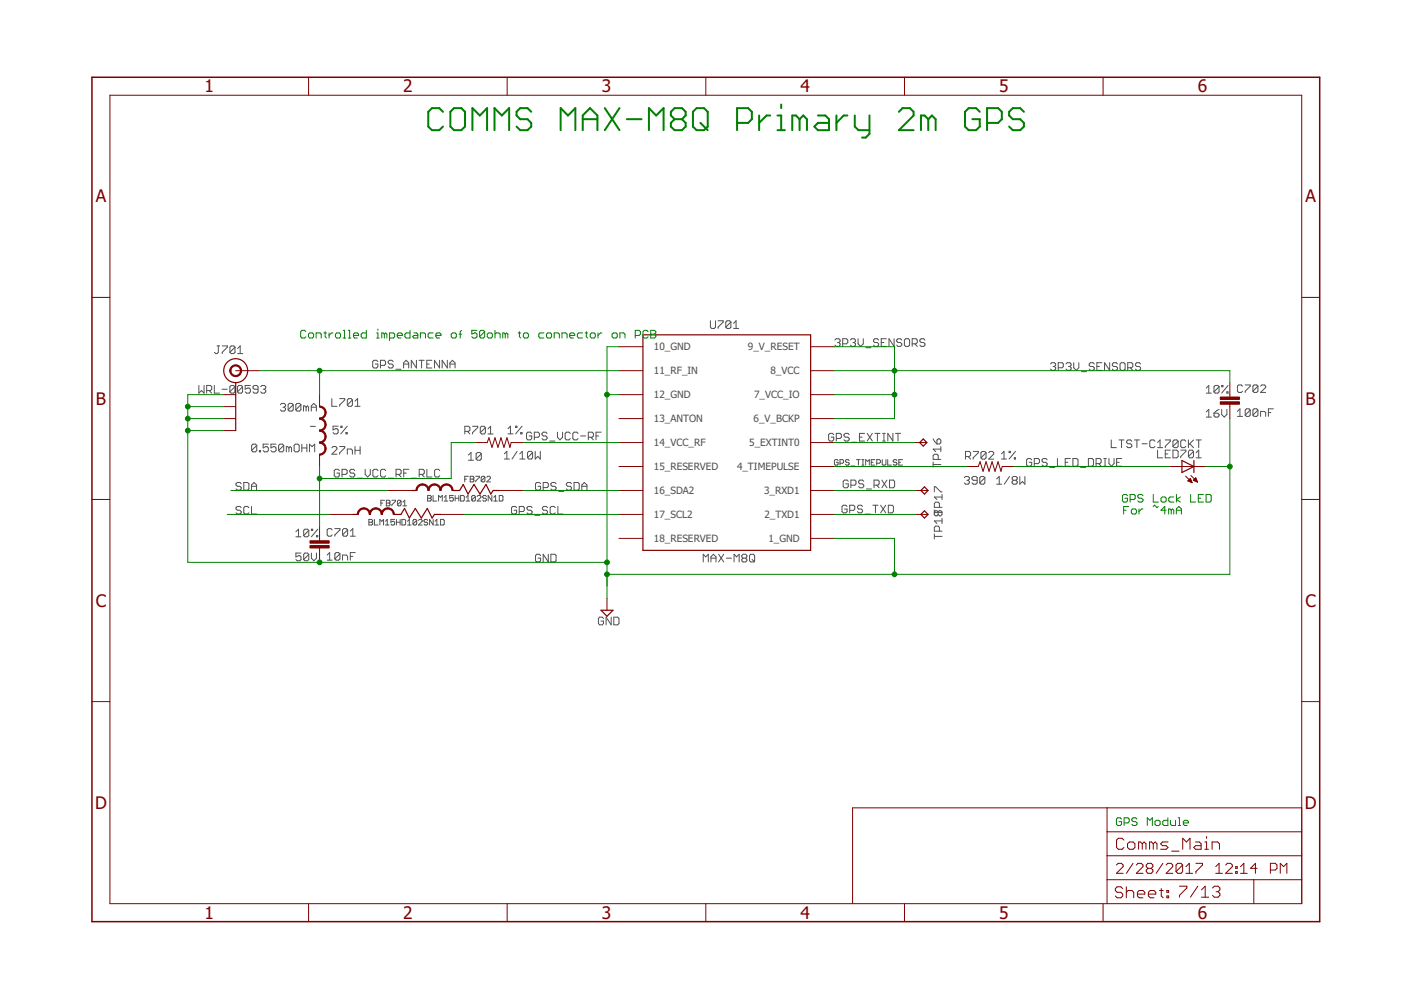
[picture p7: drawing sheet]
<svg xmlns="http://www.w3.org/2000/svg" width="297mm" height="210mm" viewBox="0 0 297 210" stroke-linecap="round" stroke-linejoin="round" font-family="sans-serif">
<defs><g id="words">
<g font-size="3.7" fill="#800000">
<text x="43.4" y="19.6">1</text>
<text x="85.5" y="19.6">2</text>
<text x="127.6" y="19.6">3</text>
<text x="169.7" y="19.6">4</text>
<text x="211.8" y="19.6">5</text>
<text x="253.9" y="19.6">6</text>
<text x="20.3" y="42.9">A</text>
<text x="276.8" y="42.9">A</text>
<text x="20.3" y="85.8">B</text>
<text x="276.8" y="85.8">B</text>
<text x="20.3" y="128.6">C</text>
<text x="276.8" y="128.6">C</text>
<text x="20.2" y="171.5">D</text>
<text x="276.6" y="171.5">D</text>
<text x="43.4" y="194.8">1</text>
<text x="85.5" y="194.8">2</text>
<text x="127.6" y="194.8">3</text>
<text x="169.7" y="194.8">4</text>
<text x="211.8" y="194.8">5</text>
<text x="253.9" y="194.8">6</text>
</g>
<g font-size="2.1" fill="#505050">
<text x="138.7" y="74.3">10_GND</text>
<text x="158.6" y="74.3">9_V_RESET</text>
<text x="138.7" y="79.4">11_RF_IN</text>
<text x="163.4" y="79.4">8_VCC</text>
<text x="138.7" y="84.4">12_GND</text>
<text x="138.7" y="89.5">13_ANTON</text>
<text x="159.8" y="89.5">6_V_BCKP</text>
<text x="159.9" y="84.4">7_VCC_IO</text>
<text x="138.7" y="94.6">14_VCC_RF</text>
<text x="158.9" y="94.6">5_EXTINT0</text>
<text x="138.7" y="99.7">15_RESERVED</text>
<text x="156.3" y="99.7">4_TIMEPULSE</text>
<text x="138.7" y="104.8">16_SDA2</text>
<text x="162" y="104.8">3_RXD1</text>
<text x="138.7" y="109.8">17_SCL2</text>
<text x="162.1" y="109.8">2_TXD1</text>
<text x="138.7" y="114.9">18_RESERVED</text>
<text x="162.9" y="114.9">1_GND</text>
</g>
</g></defs>
<g fill="none" stroke="#505050" stroke-width=".21">
<path d="M46 73.3h.6M46.3 73.3v1.4l-.3 .3h-.3l-.2-.3M47.1 73.3h1.1v.3l-1.1 1.1v.3M49.8 73.6v1.1l-.2 .3h-.6l-.3-.3M49.8 73.6l-.2-.3h-.6l-.3 .3v1.1M49.8 73.6l-1.1 1.1M50.4 75h1.1M50.4 73.9l.5-.6v1.7M80.1 76.7l-.3-.3h-.5l-.3 .3v1l.3 .3h.5l.3-.3v-.5h-.5M80.7 77.5h.8l.2-.3v-.5l-.2-.3h-.8v1.6M83.4 76.7l-.3-.3h-.5l-.3 .3v.2l.3 .3h.5l.3 .3v.2l-.3 .3h-.5l-.3-.3M83.9 78.3h1.1"/>
<path d="M85.6 77.2h1.1M85.6 78v-1.1l.5-.5 .6 .5v1.1M88.3 76.4v1.6l-1.1-1.6v1.6M88.8 76.4h1.1M89.4 76.4v1.6M90.5 77.2h.5M91.6 76.4h-1.1v1.6h1.1M93.2 76.4v1.6l-1.1-1.6v1.6M94.8 76.4v1.6l-1.1-1.6v1.6M95.4 77.2h1.1M95.4 78v-1.1l.5-.5 .6 .5v1.1M150.6 68v1.4l.3 .2h.5l.3-.2v-1.4"/>
<path d="M152.3 68h1v.3l-1 1.1v.2M155 68.3v1.1l-.3 .2h-.5l-.3-.2M155 68.3l-.3-.3h-.5l-.3 .3v1.1M155 68.3l-1.1 1.1M155.5 69.6h1.1M155.5 68.6l.6-.6v1.6M177 72.1l.3-.3h.5l.3 .3v.3l-.3 .2M177.6 72.6h.2M177.8 72.6l.3 .3v.3l-.3 .2h-.5l-.3-.2M178.7 72.9h.8l.2-.3v-.5l-.2-.3h-.8v1.6M180.3 72.1l.3-.3h.5l.3 .3v.3l-.3 .2M180.8 72.6h.3"/>
<path d="M181.1 72.6l.3 .3v.3l-.3 .2h-.5l-.3-.2M181.9 71.8v1.1l.6 .5 .5-.5v-1.1M183.6 73.7h1.1M186.3 72.1l-.3-.3h-.5l-.3 .3v.3l.3 .2h.5l.3 .3v.3l-.3 .2h-.5l-.3-.2M186.8 72.6h.6M187.9 71.8h-1.1v1.6h1.1M189.6 71.8v1.6l-1.1-1.6v1.6M191.2 72.1l-.3-.3h-.5l-.3 .3v.3l.3 .2h.5l.3 .3v.3l-.3 .2h-.5l-.3-.2M192 71.8h.6l.2 .3v1.1l-.2 .2h-.6l-.3-.2v-1.1zM193.4 72.9h.8l.3-.3v-.5l-.3-.3h-.8v1.6M193.9 72.9l.6 .5M196.1 72.1l-.3-.3h-.5l-.3 .3v.3l.3 .2h.5l.3 .3v.3l-.3 .2h-.5l-.3-.2"/>
<path d="M222.7 77.2l.3-.3h.5l.3 .3v.2l-.3 .3M223.3 77.7h.2M223.5 77.7l.3 .3v.3l-.3 .2h-.5l-.3-.2M224.4 78h.8l.2-.3v-.5l-.2-.3h-.8v1.6M226 77.2l.3-.3h.5l.3 .3v.2l-.3 .3M226.5 77.7h.3M226.8 77.7l.3 .3v.3l-.3 .2h-.5l-.3-.2M227.6 76.9v1.1l.6 .5 .5-.5v-1.1M229.3 78.8h1.1M232 77.2l-.3-.3h-.5l-.3 .3v.2l.3 .3h.5l.3 .3v.3l-.3 .2h-.5l-.3-.2M232.6 77.7h.5M233.6 76.9h-1v1.6h1"/>
<path d="M235.3 76.9v1.6l-1.1-1.6v1.6M236.9 77.2l-.3-.3h-.5l-.3 .3v.2l.3 .3h.5l.3 .3v.3l-.3 .2h-.5l-.3-.2M237.7 76.9h.6l.2 .3v1.1l-.2 .2h-.6l-.2-.2v-1.1zM239.1 78h.8l.3-.3v-.5l-.3-.3h-.8v1.6M239.6 78l.6 .5M241.8 77.2l-.2-.3h-.6l-.3 .3v.2l.3 .3h.6l.2 .3v.3l-.2 .2h-.6l-.3-.2M42.2 81.7v1.7l.5-.6 .6 .6v-1.7M43.8 82.8h.8l.3-.3v-.5l-.3-.3h-.8v1.7M44.3 82.8l.6 .6M45.4 81.7v1.7h1.1M47.1 82.5h1.1M49.8 82v1.1l-.3 .3h-.5l-.3-.3"/>
<path d="M49.8 82l-.3-.3h-.5l-.3 .3v1.1M49.8 82l-1.1 1.1M51.4 82v1.1l-.2 .3h-.6l-.2-.3M51.4 82l-.2-.3h-.6l-.2 .3v1.1M51.4 82l-1 1.1M53.1 81.7h-1.1v.8l.5-.2h.3l.3 .2v.6l-.3 .3h-.5l-.3-.3M54.4 94.4l-.2-.2h-.6l-.3 .2v1.1M54.4 94.4v1.1l-.2 .3h-.6l-.3-.3M54.4 94.4l-1.1 1.1M54.7 82.5h-.8l-.3-.2v-.3l.3-.3h.5l.3 .3v1.1l-.3 .3h-.5l-.3-.3M55 95.5h.2v.3h-.2zM55.3 82l.2-.3h.6l.2 .3v.3l-.2 .2"/>
<path d="M55.8 82.5h.3M56.1 82.5l.2 .3v.3l-.2 .3h-.6l-.2-.3M56.9 94.2h-1.1v.8l.5-.3h.3l.3 .3v.5l-.3 .3h-.5l-.3-.3M58.5 94.2h-1.1v.8l.9-.3 .2 .3v.5l-.2 .3h-.6l-.3-.3M59.4 85.8l.3-.3h.6l.2 .3v.3l-.2 .2M60 86.3h.3M60.2 94.4l-.3-.2h-.5l-.3 .2v1.1M60.2 94.4v1.1l-.3 .3h-.5l-.3-.3M60.2 94.4l-1.1 1.1M60.3 86.3l.2 .3v.3l-.2 .3h-.6l-.3-.3M61.3 95l-.3-.3h-.3v1.1M61.3 95v.8"/>
<path d="M61.3 95l.2-.3 .3 .3v.8M62.2 85.8l-.3-.3h-.6l-.2 .3v1.1M62.2 85.8v1.1l-.3 .3h-.6l-.2-.3M62.2 85.8l-1.1 1.1M62.6 94.2h.6l.2 .2v1.1l-.2 .3h-.6l-.2-.3v-1.1zM63.8 85.8v1.1l-.3 .3h-.5l-.3-.3M63.8 85.8l-.3-.3h-.5l-.3 .3v1.1M63.8 85.8l-1.1 1.1M64 94.2v1.6M64 95h1.1M64.9 86.3l-.3-.2h-.3v1.1M64.9 86.3v.9"/>
<path d="M64.9 86.3l.3-.2 .2 .2v.9M65.1 94.2v1.6M65.6 95.8v-1.6l.6 .5 .5-.5v1.6M65.8 90.4h1.1M66 86.3h1.1M66 87.2v-1.1l.5-.6 .6 .6v1.1M70.4 95l.2-.3h.6l.2 .3v.2l-1 1.1h1M70.4 84.5v1.6h1M71.7 90.4h-1.1v.8l.6-.3h.2l.3 .3v.5l-.3 .3h-.5l-.3-.3M71.9 99.8l-.2-.3h-.6l-.2 .3v1.1l.2 .2h.6l.2-.2v-.6h-.5M72 94.7h1.1v.3l-1.1 1v.3M72 84.5h1.1v.3l-1.1 1.1v.2"/>
<path d="M72.3 90.4h.2v.2h-.2zM73.3 91.7h.3v.3h-.3zM73.6 90.4l-1.3 1.6M73.6 96.3v-1.1h.8l.3 .3v.8M74.7 84.8l-.3-.3h-.5l-.3 .3v1.1M74.7 84.8v1.1l-.3 .2h-.5l-.3-.2M74.7 84.8l-1.1 1.1M75.2 99.8l-.2-.3h-.6l-.3 .3v.2l.3 .3h.6l.2 .3v.3l-.2 .2h-.6l-.3-.2M75.3 94.7v1.6M75.3 95.5h1M75.3 86.1h1M75.3 85l.5-.5v1.6"/>
<path d="M76.3 94.7v1.6M77.4 99.5v1.1l.6 .5 .5-.5v-1.1M80.1 99.8l-.2-.3h-.6l-.2 .3v1.1l.2 .2h.6l.2-.2M81.8 99.8l-.3-.3h-.5l-.3 .3v1.1l.3 .2h.5l.3-.2M86.7 99.5h-1.1v1.6M90.5 99.5v1.6h1.1M93.2 99.8l-.2-.3h-.6l-.3 .3v1.1l.3 .2h.6l.2-.2M98.6 91.5h.8l.2-.3v-.5l-.2-.3h-.8v1.6M99.1 91.5l.5 .5M99.3 96.5l.6-.6v1.7M99.3 97.6h1.1M100.2 90.4h1.1v.3l-1.1 1v.3"/>
<path d="M102 96.2v1.1l-.2 .3h-.6l-.3-.3M102 96.2l-.2-.3h-.6l-.3 .3v1.1M102 96.2l-1.1 1.1M102.9 90.7v1l-.3 .3h-.5l-.3-.3M102.9 90.7l-.3-.3h-.5l-.3 .3v1M102.9 90.7l-1.1 1M103.5 92h1M103.5 90.9l.5-.5v1.6M106.9 96.2l.6-.5v1.6M106.9 97.3h1.1M107.7 90.9l.5-.5v1.6M107.7 92h1.1"/>
<path d="M109.3 90.4h.3v.2h-.3zM109.6 95.7l-1 1.6M110.2 97.3h1.1M110.2 96.2l.5-.5v1.6M110.4 91.7h.3v.3h-.3zM110.7 90.4l-1.4 1.6M112.7 91.9l-.2-.3h-.6l-.3 .3v1.1l.3 .3h.6l.2-.3v-.6h-.5M112.9 96v1l-.3 .3h-.5l-.3-.3M112.9 96l-.3-.3h-.5l-.3 .3v1M112.9 96l-1.1 1M113.3 92.7h.8l.3-.3v-.5l-.3-.3h-.8v1.7M113.5 95.7v1.6l.5-.5 .6 .5v-1.6"/>
<path d="M116 91.9l-.3-.3h-.5l-.3 .3v.3l.3 .2h.5l.3 .3v.3l-.3 .3h-.5l-.3-.3M116.5 93.5h1.1M118.2 91.6v1.1l.5 .6 .6-.6v-1.1M120.9 91.9l-.3-.3h-.5l-.3 .3v1.1l.3 .3h.5l.3-.3M122.6 91.9l-.3-.3h-.6l-.2 .3v1.1l.2 .3h.6l.3-.3M123.1 92.4h1.1M124.7 92.7h.8l.3-.3v-.5l-.3-.3h-.8v1.7M125.3 92.7l.5 .6M126.4 92.4h.5M127.5 91.6h-1.1v1.7M176.8 92.2l-.3-.3h-.6l-.2 .3v1l.2 .3h.6l.3-.3v-.5h-.6M177.3 93h.8l.3-.3v-.5l-.3-.3h-.8v1.6"/>
<path d="M177.7 97.6l-.2-.1h-.4l-.2 .1v.8l.2 .2h.4l.2-.2v-.4h-.4M178.1 98.2h.6l.2-.2v-.4l-.2-.1h-.6v1.1M180 97.6l-.2-.1h-.3l-.2 .3 .2 .2h.3l.2 .4-.2 .2h-.3l-.2-.2M180 92.2l-.2-.3h-.6l-.3 .3v.2l.3 .3h.6l.2 .3v.2l-.2 .3h-.6l-.3-.3M180.4 98.8h.8M180.6 93.8h1.1M181.6 97.5h.8M182 97.5v1.1M182.2 92.7h.6M182.8 97.5h.4M182.8 98.6h.4M183 97.5v1.1"/>
<path d="M183.3 91.9h-1.1v1.6h1.1M183.5 98.6v-1.1l.4 .3 .4-.3v1.1M183.9 91.9l1.1 1.6M184.7 98h.4M185 91.9l-1.1 1.6M185.5 97.5h-.8v1.1h.8M185.5 91.9h1.1M185.9 98.2h.6l.2-.2v-.4l-.2-.1h-.6v1.1M186 91.9v1.6M187 97.5v.9l.2 .2h.4l.2-.2v-.9M187.1 93.5h.6M187.1 91.9h.6"/>
<path d="M187.4 91.9v1.6M188.2 97.5v1.1h.8M189.3 91.9v1.6l-1.1-1.6v1.6M189.9 91.9h1M190.2 97.6l-.2-.1h-.4l-.2 .1 .2 .4h.4l.2 .2-.2 .4h-.4l-.2-.2M190.4 91.9v1.6M190.6 98h.3M191.3 97.5h-.7v1.1h.7M197.8 98.5h1.7M197.8 98v1M197.8 93l.8 1.1M198.6 93.3l.3-.3h.3l.3 .3v.6l-.3 .2h-.6z"/>
<path d="M198.9 97.4v-.8l-.3-.3h-.5l-.3 .3v.8h1.7M199.5 95.2h-1.7l.6 .6M199.5 94.7v1.1M204.7 96.8h.8l.3-.3v-.5l-.3-.3h-.8v1.6M205.3 96.8l.5 .5M206.3 95.7h1.1v.3l-1.1 1.1v.2M209.1 96l-.3-.3h-.5l-.3 .3v1.1M209.1 96v1.1l-.3 .2h-.5l-.3-.2M209.1 96l-1.1 1.1M209.6 96l.3-.3h.5l.3 .3v.3l-1.1 1h1.1M212.3 97.3h1.1M212.3 96.2l.6-.5v1.6"/>
<path d="M214 95.7h.2v.3h-.2zM215.1 97h.2v.3h-.2zM215.3 95.7l-1.3 1.6M218.7 97.5l-.2-.3h-.6l-.2 .3v1.1l.2 .2h.6l.2-.2v-.6h-.5M219.3 98.3h.8l.3-.3v-.5l-.3-.3h-.8v1.6M222 97.5l-.3-.3h-.5l-.3 .3v.2l.3 .3h.5l.3 .3v.3l-.3 .2h-.5l-.3-.2M222.6 99.1h1M224.2 97.2v1.6h1.1M225.8 98h.6M226.9 97.2h-1.1v1.6h1.1M227.5 97.2h.8l.3 .3v1.1l-.3 .2h-.8zM229.1 99.1h1.1"/>
<path d="M230.8 97.2h.8l.2 .3v1.1l-.2 .2h-.8zM232.4 98.3h.8l.3-.3v-.5l-.3-.3h-.8v1.6M232.9 98.3l.6 .5M234 97.2h.6M234 98.8h.6M234.3 97.2v1.6M235.1 97.2v1.1l.5 .5 .6-.5v-1.1M235.6 93.3v1.6h1.1M236.7 98h.6M237.2 93.3h1.1M237.8 93.3v1.6M237.8 97.2h-1.1v1.6h1.1"/>
<path d="M240 93.6l-.3-.3h-.6l-.2 .3v.2l.2 .3h.6l.3 .3v.2l-.3 .3h-.6l-.2-.3M240.5 93.3h1.1M241 93.3v1.6M242.1 94.1h1.1M244.9 93.6l-.3-.3h-.5l-.3 .3v1l.3 .3h.5l.3-.3M245.4 94.9h1.1M245.4 93.8l.6-.5v1.6M245.4 95.4v1.7h1.1M247.1 93.3h1v.3l-1 1v.3M247.1 96.2h.5M248.1 95.4h-1v1.7h1M248.7 95.4h.8l.3 .3v1.1l-.3 .3h-.8z"/>
<path d="M249.8 93.6v1l-.3 .3h-.5l-.3-.3M249.8 93.6l-.3-.3h-.5l-.3 .3v1M249.8 93.6l-1.1 1M250.3 95.4h1.1v.3l-1.1 1.1v.3M251.4 93.6l-.3-.3h-.5l-.3 .3v1l.3 .3h.5l.3-.3M252 93.3v1.6M252.2 94.1l.8 .8M253 95.7l-.2-.3h-.6l-.2 .3v1.1M253 93.3l-1 1.1M253 95.7v1.1l-.2 .3h-.6l-.2-.3M253 95.7l-1 1.1M253.6 93.3h1.1"/>
<path d="M253.6 96l.5-.6v1.7M253.6 97.1h1.1M254.1 93.3v1.6M255.8 82.3l.5-.6v1.7M255.8 87.3l.5-.5v1.6M255.8 83.4h1M255.8 88.4h1M257.4 87.6h.8l.3 .3v.3l-.3 .2h-.5l-.3-.2zM258.5 82v1.1l-.3 .3h-.5l-.3-.3M258.5 82l-.3-.3h-.5l-.3 .3v1.1M258.5 82l-1.1 1.1M258.5 86.8l-1.1 .8"/>
<path d="M259 81.7h.3v.3h-.3zM259 86.8v1.1l.6 .5 .5-.5v-1.1M260.1 83.1h.3v.3h-.3zM260.4 81.7l-1.4 1.7M262.4 87.2l.5-.5v1.6M262.4 88.3h1M263.4 81.9l-.2-.3h-.6l-.2 .3v1.1l.2 .2h.6l.2-.2M264 81.6h1.1v.3l-1.1 1.1v.2M265.1 87v1l-.3 .3h-.5l-.3-.3M265.1 87l-.3-.3h-.5l-.3 .3v1M265.1 87l-1.1 1M266.7 87v1l-.3 .3h-.5l-.3-.3"/>
<path d="M266.7 87l-.3-.3h-.5l-.3 .3v1M266.7 81.9l-.3-.3h-.5l-.3 .3v1.1M266.7 81.9v1.1l-.3 .2h-.5l-.3-.2M266.7 87l-1.1 1M266.7 81.9l-1.1 1.1M267.3 88.3v-1.1h.8l.3 .3v.8M267.3 81.9l.2-.3h.6l.3 .3v.2l-1.1 1.1h1.1M268.9 87.5h.6M270 86.7h-1.1v1.6M51.1 107.6l-.2-.2h-.6l-.3 .2v.3l.3 .3h.6l.2 .3v.2l-.2 .3h-.6l-.3-.3M51.1 102.6l-.2-.3h-.6l-.3 .3v.2l.3 .3h.6l.2 .3v.3l-.2 .2h-.6l-.3-.2M51.7 102.3h.8l.3 .3v1.1l-.3 .2h-.8z"/>
<path d="M52.8 107.6l-.3-.2h-.6l-.2 .2v1.1l.2 .3h.6l.3-.3M53.3 103.9v-1.1l.6-.5 .5 .5v1.1M53.3 107.4v1.6h1.1M53.3 103.1h1.1M62.7 112.7l.6-.5v1.6M62.7 113.8h1.1M63.8 117.3h-1.1v.8l.6-.3h.3l.2 .3v.5l-.2 .3h-.6l-.3-.3M65.5 112.5v1.1l-.3 .2h-.6l-.2-.2M65.5 112.5l-.3-.3h-.6l-.2 .3v1.1M65.5 117.5l-.3-.2h-.6l-.2 .2v1.1M65.5 117.5v1.1l-.3 .3h-.6l-.2-.3M65.5 112.5l-1.1 1.1"/>
<path d="M65.5 117.5l-1.1 1.1M66 112.2h.3v.3h-.3zM66 117.3v1.1l.6 .5 .5-.5v-1.1M67.1 113.6h.3v.2h-.3zM67.4 112.2l-1.4 1.6M69.4 117.7l.5-.5v1.6M69.4 118.8h1M70.4 112.4l-.2-.3h-.6l-.2 .3v1l.2 .3h.6l.2-.3M71 112.1h1.1v.3l-1.1 1v.3M72.1 117.4v1.1l-.3 .3h-.5l-.3-.3M72.1 117.4l-.3-.2h-.5l-.3 .2v1.1M72.1 117.4l-1.1 1.1"/>
<path d="M72.5 100.6h.8l.3-.3v-.5l-.3-.3h-.8v1.6M72.6 118.8v-1.1h.8l.3 .3v.8M73.7 112.4l-.3-.3h-.5l-.3 .3v1M73.7 112.4v1l-.3 .3h-.5l-.3-.3M73.7 112.4l-1.1 1M74.3 118h.5M74.3 113.7h1M74.3 112.6l.5-.5v1.6M75.3 117.2h-1v1.6M75.8 101.4h1.1M78.2 110.1h.6l.2 .2-.2 .4 .2 .4-.2 .2h-.6zM78.2 110.7h.6"/>
<path d="M79.4 110.1v1.2h.8M80.5 111.3v-1.2l.4 .4 .4-.4v1.2M80.8 106.7h.3M81.5 106.1h-.7v1.2M81.7 111.3h.8M81.7 110.5l.4-.4v1.2M81.9 106.1h.6l.2 .2-.2 .4 .2 .3-.2 .3h-.6zM81.9 106.7h.6M82.3 101.4h1.1M83.1 106.1h.8v.2l-.8 .7v.3M83.7 110.1h-.8v.6l.4-.2 .4 .2v.4l-.2 .2h-.4l-.2-.2M84 100.6h.8l.2-.3v-.5l-.2-.3h-.8v1.6"/>
<path d="M84.1 110.7h.7M84.1 110.1v1.2M84.5 100.6l.5 .5M84.8 110.1v1.2M85 106.3l-.2-.2h-.3l-.2 .2v.7M85 106.3v.7l-.2 .3h-.3l-.2-.3M85 106.3l-.7 .7M85.2 110.1h.6l.2 .2v.8l-.2 .2h-.6zM85.4 107.3h.8M85.4 106.5l.4-.4v1.2M85.6 100.3h.5M86.4 111.3h.8"/>
<path d="M86.4 110.5l.4-.4v1.2M87.2 101.4h1.1M88.3 110.3l-.2-.2h-.3l-.2 .2v.8M88.3 110.3v.8l-.2 .2h-.3l-.2-.2M88.3 110.3l-.7 .8M88.7 110.3l.2-.2h.4l.2 .2v.2l-.8 .8h.8M88.9 100.6h.8l.3-.3v-.5l-.3-.3h-.8v1.6M89.4 100.6l.6 .5M90.7 105.1h.5l.2 .2-.2 .3 .2 .4-.2 .2h-.5zM90.7 105.6h.5M90.7 110.3l-.2-.2h-.4l-.2 .2 .2 .4h.4l.2 .2-.2 .4h-.4l-.2-.2M91.8 105.1v1.1h.8"/>
<path d="M91.8 110.1v1.2l-.7-1.2v1.2M92.2 111.3h.8M92.2 110.5l.4-.4v1.2M93 106.2v-1.1l.4 .4 .4-.4v1.1M93.4 110.1h.6l.2 .2v.8l-.2 .2h-.6zM94.2 106.2h.7M94.2 105.5l.4-.4v1.1M96.1 105.1h-.8v.5l.4-.1 .4 .1v.4l-.2 .2h-.4l-.2-.2M96.5 105.6h.8M96.5 105.1v1.1M97.3 105.1v1.1M97.7 105.1h.6l.1 .2v.7l-.1 .2h-.6z"/>
<path d="M98.5 101.6h.4M98.8 106.2h.8M98.8 105.5l.4-.4v1.1M99.3 101h-.8v1.2M99.7 101h.6l.2 .2-.2 .4 .2 .4-.2 .2h-.6zM99.7 101.6h.6M100.8 105.3l-.2-.2h-.4l-.2 .2v.7M100.8 105.3v.7l-.2 .2h-.4l-.2-.2M100.8 105.3l-.8 .7M100.9 101h.7v.2l-.7 .8v.2M101.2 105.3l.2-.2h.4l.2 .2v.2l-.8 .7h.8M102.8 101.2l-.2-.2h-.4l-.2 .2v.8"/>
<path d="M102.8 101.2v.8l-.2 .2h-.4l-.2-.2M102.8 101.2l-.8 .8M103.1 105.3l-.2-.2h-.4l-.2 .4 .2 .1h.4l.2 .4-.2 .2h-.4l-.2-.2M103.2 101.2l.2-.2h.4l.2 .2v.2l-.8 .8h.8M104.3 105.1v1.1l-.8-1.1v1.1M104.7 106.2h.8M104.7 105.5l.4-.4v1.1M105.9 105.1h.5l.2 .2v.7l-.2 .2h-.5zM109.5 107.6l-.2-.2h-.6l-.2 .2v1.1l.2 .3h.6l.2-.3v-.5h-.5M110.1 108.5h.8l.3-.3v-.6l-.3-.2h-.8v1.6M112.8 107.6l-.3-.2h-.5l-.3 .2v.3l.3 .3h.5l.3 .3v.2l-.3 .3h-.5l-.3-.3M113.4 109.3h1"/>
<path d="M114.6 117.8l-.3-.3h-.5l-.3 .3v1.1l.3 .2h.5l.3-.2v-.6h-.5M114.6 102.6l-.3-.3h-.5l-.3 .3v1.1l.3 .2h.5l.3-.2v-.6h-.5M115.2 103.4h.8l.2-.3v-.5l-.2-.3h-.8v1.6M116.1 107.6l-.3-.2h-.5l-.3 .2v.3l.3 .3h.5l.3 .3v.2l-.3 .3h-.5l-.3-.3M116.2 117.5v1.6l-1-1.6v1.6M116.8 117.5h.8l.3 .3v1.1l-.3 .2h-.8zM117.7 107.6l-.2-.2h-.6l-.3 .2v1.1l.3 .3h.6l.2-.3M117.9 102.6l-.3-.3h-.5l-.3 .3v.2l.3 .3h.5l.3 .3v.3l-.3 .2h-.5l-.3-.2M118.3 107.4v1.6h1.1M118.4 104.2h1.1M121.2 102.6l-.3-.3h-.5l-.3 .3v.2l.3 .3h.5l.3 .3v.3l-.3 .2h-.5l-.3-.2M121.7 102.3h.8l.3 .3v1.1l-.3 .2h-.8z"/>
<path d="M123.4 103.1h1M123.4 103.9v-1.1l.5-.5 .5 .5v1.1M149.1 119.1v-1.6l.5 .6 .6-.6v1.6M150.7 118.3h1.1M150.7 119.1v-1l.6-.6 .5 .6v1M152.4 117.5l1 1.6M153.4 117.5l-1 1.6M154 118.3h1.1M155.6 119.1v-1.6l.6 .6 .5-.6v1.6M157.5 118.3l-.2-.2v-.3l.2-.3h.6l.2 .3v.3l-.2 .2M157.5 118.3l-.2 .3v.3l.2 .2h.6l.2-.2v-.3l-.2-.3M157.5 118.3h.6"/>
<path d="M159.2 117.5h.5l.3 .3v1.1l-.3 .2h-.5l-.3-.2v-1.1zM159.4 118.6l.6 .5M179.6 107.4l-.3-.3h-.5l-.3 .3v1.1l.3 .2h.5l.3-.2v-.6h-.6M179.9 102l-.3-.2h-.6l-.2 .2v1.1l.2 .3h.6l.3-.3v-.5h-.6M180.1 108.2h.9l.2-.3v-.5l-.2-.3h-.9v1.6M180.4 102.9h.8l.3-.3v-.6l-.3-.2h-.8v1.6M182.9 107.4l-.3-.3h-.5l-.3 .3v.3l.3 .2h.5l.3 .3v.3l-.3 .2h-.5l-.3-.2M183.1 102l-.2-.2h-.6l-.2 .2v.3l.2 .3h.6l.2 .3v.2l-.2 .3h-.6l-.2-.3M183.4 109h1.1M183.7 103.7h1.1M185.1 107.1h1M185.3 102.9h.8l.3-.3v-.6l-.3-.2h-.8v1.6"/>
<path d="M185.6 107.1v1.6M185.9 102.9l.5 .5M186.7 107.1l1.1 1.6M187 101.8l1 1.6M187.8 107.1l-1.1 1.6M188 101.8l-1 1.6M188.3 107.1h.8l.3 .3v1.1l-.3 .2h-.8zM188.6 101.8h.8l.3 .2v1.1l-.3 .3h-.8zM198.1 108.6h1.6M198.1 104.3v-1.1h.3l1.1 1.1h.2M198.1 108.1v1.1M198.1 113.2v1.1"/>
<path d="M198.1 113.7h1.6M198.1 109.1l.3 .3h.2l.3-.3M198.1 108.5l.3-.2h.2l.3 .2M198.9 108.5v.6M198.9 108.5l.3-.2h.3l.2 .2v.6l-.2 .3h-.3l-.3-.3M199.2 107.6v-.9l-.3-.2h-.5l-.3 .2v.9h1.6M199.2 112.6v-.8l-.3-.3h-.5l-.3 .3v.8h1.6M199.7 105.4h-1.6l.5 .5M199.7 104.8v1.1M199.7 109.9v1.1M199.7 110.4h-1.6l.5 .6M204.4 101.3l.3-.3h.6l.2 .3v.3l-.2 .2"/>
<path d="M205 101.8h.3M205.3 101.8l.2 .3v.3l-.2 .3h-.6l-.3-.3M207.2 101.8h-.8l-.3-.2v-.3l.3-.3h.5l.3 .3v1.1l-.3 .3h-.5l-.3-.3M208.8 101.3l-.3-.3h-.5l-.3 .3v1.1M208.8 101.3v1.1l-.3 .3h-.5l-.3-.3M208.8 101.3l-1.1 1.1M211.3 102.7h1.1M211.3 101.6l.6-.6v1.7M214 101l-1.1 1.7M214.8 101.8l-.2-.2v-.3l.2-.3h.6l.3 .3v.3l-.3 .2M214.8 101.8h.6M214.8 101.8l-.2 .3v.3l.2 .3h.6l.3-.3v-.3l-.3-.3"/>
<path d="M216.2 101v1.7l.6-.6 .5 .6v-1.7M128 131.1l-.3-.2h-.6l-.2 .2v1.1l.2 .3h.6l.3-.3v-.5h-.6M129.6 130.9v1.6l-1.1-1.6v1.6M130.1 130.9h.9l.2 .2v1.1l-.2 .3h-.9z"/>
</g>
<g fill="none" stroke="#800000" stroke-width=".21">
<path d="M65.4 16.4v3.8M107.5 16.4v3.8M149.6 16.4v3.8M191.8 16.4v3.8M233.9 16.4v3.8M23.3 20.2h252.7v171.4h-252.7zM19.5 63.1h3.8M50 78.6h5.1M131.2 78.6h5.1M131.2 73.5h5.1M171.9 78.6h5.1M171.9 73.5h5.1"/>
<path d="M276 63.1h3.8M47.4 88.8h2.6M47.4 83.7h2.6M47.4 86.2h2.6M47.4 91.3h2.6M67.8 83.7v2.5M67.8 96.4v2.5M100.8 93.8h2.5l.4-1 .6 2 .6-2 .7 2 .6-2 .6 2 .7-2 .6 2 .3-1h2.5M131.2 93.8h5.1M131.2 98.9h5.1M131.2 88.8h5.1M131.2 83.7h5.1"/>
<path d="M171.9 93.8h5.1M171.9 98.9h5.1M171.9 88.8h5.1M171.9 83.7h5.1M194 93.8h2.5M204.9 98.9h2.5l.4-1 .6 2 .7-2 .6 2 .6-2 .7 2 .6-2 .6 2 .3-1h2.5M248.1 98.9h7.6M260.8 81.1v3.1M260.8 85.7v3.1M19.5 105.9h3.8M67.8 111.6v3.1M67.8 116.2v3"/>
<path d="M69.8 109.1h5.1M82.2 104h5.1M93.4 109.1h5.1M105.8 104h5.1M131.2 114.2h5.1M131.2 109.1h5.1M131.2 104h5.1M171.9 114.2h5.1M171.9 109.1h5.1M171.9 104h5.1M194.2 109.1h2.6M194.2 104h2.6"/>
<path d="M251.4 100.9l1.4 1.4M251.9 102l.5-.5 .4 .8zM251.9 101.9h.7M252 101.8h.5M252.1 102.1h.5M252.1 101.7h.4M252.2 101.6h.2M252.4 102.2h.3M252.5 100.8l1.4 1.4M252.6 102.3h.1M253 101.8h.7M253.2 101.7h.5"/>
<path d="M253.2 101.9h.6M253.3 101.6h.3M253.4 101.5h.2M253.5 102.1h.3M253.5 101.3l-.5 .5 .9 .4M253.5 101.3l.4 .9M253.5 101.3h.1M253.8 102.2h.1M276 105.9h3.8M128.7 126.9v2.5M19.5 148.8h3.8M276 148.8h3.8"/>
<path d="M234.7 171.3v20.3M234.7 176.4h41.3M238.3 178.1l-.4-.4h-.8l-.4 .4v1.6l.4 .4h.8l.4-.4M239.1 178.9l.4-.4h.7l.4 .4v.8l-.4 .4h-.7l-.4-.4zM242.2 178.9l-.4-.4h-.4v1.6M242.2 178.9v1.2M242.2 178.9l.4-.4 .4 .4v1.2M244.5 178.9l-.4-.4h-.4v1.6M244.5 178.9v1.2M244.5 178.9l.4-.4 .4 .4v1.2M247.6 178.5h-1.1l-.4 .4 .4 .4h.7l.4 .4-.4 .4h-1.1M253.5 178.5h.8l.4 .4v1.2h-1.2l-.4-.4 .4-.4h1.2"/>
<path d="M255.4 178.5h.4v1.6M255.8 177.4v.3M276 171.3h-95.2v20.3M65.4 191.6v3.8M107.5 191.6v3.8M149.6 191.6v3.8M191.8 191.6v3.8M233.9 191.6v3.8M234.7 186.5h41.3M234.7 181.4h41.3M236.7 183.4l.4-.4h.7l.3 .4v.3l-1.4 1.5h1.4M238 188.4l-.4-.4h-.7l-.4 .4v.4l.4 .4h.7l.4 .4v.4l-.4 .4h-.7l-.4-.4"/>
<path d="M238.8 188v2.4M238.8 189.2l.4-.4h.8l.4 .4v1.2M240.2 183l-1.4 2.2M240.9 183.4l.4-.4h.7l.3 .4v.3l-1.4 1.5h1.4M241.2 189.6h1.5v-.4l-.4-.4h-.8l-.3 .4v.8l.3 .4h.8M243.4 184.1l-.4 .4v.3l.4 .4h.7l.3-.4v-.3l-.3-.4M243.4 184.1l-.4-.4v-.3l.4-.4h.7l.3 .4v.3l-.3 .4M243.4 184.1h.7M243.5 189.6h1.5v-.4l-.3-.4h-.8l-.4 .4v.8l.4 .4h.8M245.8 188.8h.8M246.2 188.4v1.6l.4 .4M246.5 183l-1.4 2.2"/>
<path d="M247.2 183.4l.4-.4h.7l.3 .4v.3l-1.4 1.5h1.4M247.4 188.8h.4v.4h-.4zM247.4 190h.4v.4h-.4zM248.4 180.5h1.6M250.1 187.9h1.5v.4l-1.5 1.5v.4M250.7 183.4v1.4l-.3 .4h-.7l-.4-.4M250.7 183.4l-.3-.4h-.7l-.4 .4v1.4M250.7 183.4l-1.4 1.4M250.8 180.1v-2.4l.7 .8 .8-.8v2.4M251.4 185.2h1.5M251.4 183.7l.8-.7v2.2M253.6 183h1.4v.4l-1.4 1.4v.4"/>
<path d="M254 187.9l-1.6 2.3M254.7 188.7l.8-.8v2.3M254.7 190.2h1.6M255.4 180.1h.8M257 180.1v-1.6h1.2l.4 .4v1.2M257.1 188.3l.4-.4h.8l.3 .4v.4l-.3 .4M257.8 185.2h1.4M257.8 183.7l.7-.7v2.2M257.9 189.1h.4M258.3 189.1l.3 .3v.4l-.3 .4h-.8l-.4-.4M259.9 183.4l.3-.4h.7l.4 .4v.3l-1.4 1.5h1.4M262 184.8h.3v.4h-.3z"/>
<path d="M262 183.7h.3v.4h-.3zM263 185.2h1.4M263 183.7l.7-.7v2.2M265.8 186.5v5.1M266.5 184.1h-1.4l1.1-1.1v2.2M269.3 184.5h1.1l.3-.4v-.7l-.3-.4h-1.1v2.2M271.4 185.2v-2.2l.7 .7 .7-.7v2.2"/>
</g>
<path d="M19.5 16.4h260.3v179h-260.3z" fill="none" stroke="#800000" stroke-width=".32"/>
<g fill="#800000" stroke="#800000" stroke-width=".21">
<path d="M65.7 114.7h4.1v.5h-4.1z"/>
<path d="M65.7 115.7h4.1v.5h-4.1z"/>
<path d="M258.7 84.2h4.1v.5h-4.1z"/>
<path d="M258.7 85.2h4.1v.5h-4.1z"/>
</g>
<g fill="#800000" stroke="#800000" stroke-width=".21">
<path d="M67.8 86.1a1.37 1.37 0 0 1 1.4 1.4h-.3l-.3-.7-.8-.5z" fill-rule="evenodd"/>
<path d="M67.8 88.6l.7-.2 .3-.4 .1-.5h.3a1.37 1.37 0 0 1-1.4 1.4z" fill-rule="evenodd"/>
<path d="M67.8 88.6a1.37 1.37 0 0 1 1.4 1.4h-.3l-.3-.7-.8-.4z" fill-rule="evenodd"/>
<path d="M67.8 91.2l.7-.3 .3-.4 .1-.5h.3a1.37 1.37 0 0 1-1.4 1.4z" fill-rule="evenodd"/>
<path d="M67.8 91.2a1.37 1.37 0 0 1 1.4 1.4h-.3l-.3-.7-.8-.5z" fill-rule="evenodd"/>
<path d="M67.8 93.7l.7-.2 .3-.4 .1-.5h.3a1.37 1.37 0 0 1-1.4 1.4z" fill-rule="evenodd"/>
<path d="M67.8 93.7a1.37 1.37 0 0 1 1.4 1.4h-.3l-.3-.7-.8-.4z" fill-rule="evenodd"/>
<path d="M67.8 96.2l.7-.2 .3-.4 .1-.5h.3a1.37 1.37 0 0 1-1.4 1.4z" fill-rule="evenodd"/>
<path d="M49.1 77.7a1.26 1.26 0 0 1 2 .3 1.26 1.26 0 0 1-.8 1.8 1.26 1.26 0 0 1-1.6-1.2h.3a1.01 1.01 0 0 1 1.4-.9 1.01 1.01 0 0 1 .2 1.6 1.01 1.01 0 0 1-1.6-.4v-.3h-.3z" fill-rule="evenodd"/>
<path d="M88.6 103l.5-.3 .5-.1v.2l-.5 .2-.4 .3-.3 .7h-.2z" fill-rule="evenodd"/>
<path d="M89.6 102.6a1.37 1.37 0 0 1 1.4 1.4h-.3l-.2-.7-.4-.3-.5-.2z" fill-rule="evenodd"/>
<path d="M91.1 103l.6-.3 .4-.1v.2l-.5 .2-.4 .3-.2 .7h-.3z" fill-rule="evenodd"/>
<path d="M92.1 102.6a1.37 1.37 0 0 1 1.4 1.4h-.2l-.3-.7-.4-.3-.5-.2z" fill-rule="evenodd"/>
<path d="M93.7 103l.5-.3 .5-.1v.2l-.5 .2-.4 .3-.3 .7h-.2z" fill-rule="evenodd"/>
<path d="M94.7 102.6a1.37 1.37 0 0 1 1.4 1.4h-.3l-.2-.7-.4-.3-.5-.2z" fill-rule="evenodd"/>
<path d="M76.2 108.1l.5-.4h.5v.2l-.8 .3-.3 .4-.1 .5h-.2v-.5z" fill-rule="evenodd"/>
<path d="M77.2 107.7a1.41 1.41 0 0 1 1.3 1.4h-.2l-.3-.7-.4-.4-.4-.1z" fill-rule="evenodd"/>
<path d="M78.7 108.1l.5-.4h.5v.2l-.5 .1-.4 .4-.3 .7h-.2l.1-.5z" fill-rule="evenodd"/>
<path d="M79.7 107.7a1.37 1.37 0 0 1 1.4 1.4h-.3l-.2-.7-.4-.4-.5-.1z" fill-rule="evenodd"/>
<path d="M81.2 108.1l.6-.4h.4v.2l-.5 .1-.4 .4-.2 .7h-.3z" fill-rule="evenodd"/>
<path d="M82.2 107.7a1.37 1.37 0 0 1 1.4 1.4h-.2l-.3-.7-.4-.4-.5-.1z" fill-rule="evenodd"/>
</g>
<g fill="none" stroke="#800000" stroke-width=".25">
<path d="M136.3 71h35.6v45.7h-35.6zM50 81.1v10.2M195.7 93.1l.8 .7-.8 .8-.7-.8zM250.6 97.6l2.5 1.3-2.5 1.3zM253.1 97.6v2.6M74.9 109.1h1M83.5 109.1h1.5l.8-1.3 1 2 1.3-2 1.2 2 1.3-2 1 2 .5-.7h1.3M87.3 104h1M95.9 104h1.6l.7-1.3 1 2.1 1.3-2.1 1.3 2.1 1.2-2.1 1.1 2.1 .5-.8h1.2M196 103.2l.8 .8-.8 .8-.8-.8zM196 108.3l.8 .8-.8 .7-.8-.7zM127.4 129.4h2.6l-1.3 1.3z"/>
<circle cx="50" cy="78.6" r="2.54"/>
</g>
<g fill="none" stroke="#008000" stroke-width=".42">
<path d="M93.9 23.7l-.8-.8h-1.5l-.8 .8v3.1l.8 .8h1.5l.8-.8M96.3 22.9h1.5l.8 .8v3.1l-.8 .8h-1.5l-.8-.8v-3.1zM100.2 27.6v-4.7l1.5 1.6 1.6-1.6v4.7M104.8 27.6v-4.7l1.6 1.6 1.5-1.6v4.7M112.6 23.7l-.8-.8h-1.5l-.8 .8v.8l.8 .8h1.5l.8 .8v.7l-.8 .8h-1.5l-.8-.8M118.9 27.6v-4.7l1.5 1.6 1.6-1.6v4.7M123.5 25.3h3.2M123.5 27.6v-3.1l1.6-1.6 1.6 1.6v3.1M128.2 22.9l3.1 4.7M131.3 22.9l-3.1 4.7M132.9 25.3h3.1M137.6 27.6v-4.7l1.5 1.6 1.6-1.6v4.7"/>
<path d="M143 25.3l-.8-.8v-.8l.8-.8h1.6l.8 .8v.8l-.8 .8M143 25.3l-.8 .8v.7l.8 .8h1.6l.8-.8v-.7l-.8-.8M143 25.3h1.6M147.7 22.9h1.6l.8 .8v3.1l-.8 .8h-1.6l-.8-.8v-3.1zM148.5 26.1l1.6 1.5M156.3 26.1h2.3l.8-.8v-1.6l-.8-.8h-2.3v4.7M161 24.5v3.1M163.3 24.5h-.8l-1.5 1.6M164.8 27.6h1.6M164.8 24.5h.8v3.1M165.6 22.2v.7M169.5 25.3l-.7-.8h-.8v3.1"/>
<path d="M169.5 25.3v2.3M169.5 25.3l.8-.8 .8 .8v2.3M173.4 24.5h1.6l.8 .8v2.3h-2.4l-.7-.8 .7-.7h2.4M177.3 24.5v3.1M179.7 24.5h-.8l-1.6 1.6M181.2 24.5v2.3l.8 .8h2.3M184.3 24.5v3.9l-.7 .8h-.8M190.6 23.7l.7-.8h1.6l.8 .8v.8l-3.1 3.1h3.1M196.8 25.3l-.8-.8h-.7v3.1M196.8 25.3v2.3M196.8 25.3l.8-.8 .8 .8v2.3M207.7 23.7l-.8-.8h-1.5l-.8 .8v3.1l.8 .8h1.5l.8-.8v-1.5h-1.5"/>
<path d="M209.3 26.1h2.3l.8-.8v-1.6l-.8-.8h-2.3v4.7M217.1 23.7l-.8-.8h-1.6l-.7 .8v.8l.7 .8h1.6l.8 .8v.7l-.8 .8h-1.6l-.7-.8"/>
</g>
<g fill="none" stroke="#008000" stroke-width=".21">
<path d="M55.1 78.6h76.1M64.8 70.3l-.2-.3h-.6l-.2 .3v1.1l.2 .3h.6l.2-.3M65.4 70.8l.3-.2h.5l.3 .2v.6l-.3 .3h-.5l-.3-.3zM67 71.7v-1.1h.8l.3 .2v.9M67.8 78.6v5.1M68.7 70.6h.5M68.9 70.3v1.1l.3 .3M69.8 70.6v1.1M70.6 70.6h-.3l-.5 .5M71.1 70.8l.3-.2h.5l.3 .2v.6l-.3 .3h-.5l-.3-.3zM72.8 70h.2v1.7M72.8 71.7h.5"/>
<path d="M73.9 70h.2v1.7M73.9 71.7h.5M75 71.1h1v-.3l-.2-.2h-.6l-.2 .2v.6l.2 .3h.6M77.7 70v1.7h-.8l-.3-.3v-.6l.3-.2h.8M79.9 71.7h.5M79.9 70.6h.2v1.1M80.1 69.8v.2M81.5 70.8l-.3-.2h-.3v1.1M81.5 70.8v.9M81.5 70.8l.3-.2 .2 .2v.9M82.6 71.7h.8l.3-.3v-.6l-.3-.2h-.8v1.6M84.2 71.1h1.1v-.3l-.3-.2h-.5l-.3 .2v.6l.3 .3h.5"/>
<path d="M86.9 70v1.7h-.8l-.2-.3v-.6l.2-.2h.8M87.8 70.6h.5l.3 .2v.9h-.8l-.3-.3 .3-.3h.8M89.1 71.7v-1.1h.8l.3 .2v.9M91.8 70.6h-.8l-.2 .2v.6l.2 .3h.8M92.4 71.1h1.1v-.3l-.3-.2h-.5l-.3 .2v.6l.3 .3h.5M95.7 70.8l.2-.2h.6l.3 .2v.6l-.3 .3h-.6l-.2-.3zM97.3 70.8h.6M97.9 70l-.3 .3v1.4M101.1 70h-1.1v.8l.6-.2h.3l.2 .2v.6l-.2 .3h-.6l-.3-.3M102.8 70.3l-.3-.3h-.5l-.3 .3v1.1M102.8 70.3v1.1l-.3 .3h-.5l-.3-.3M102.8 70.3l-1.1 1.1"/>
<path d="M103.3 70.8l.3-.2h.5l.3 .2v.6l-.3 .3h-.5l-.3-.3zM104.9 70.8l.3-.2h.6l.2 .2v.9M104.9 70v1.7M107.1 70.8l-.2-.2h-.3v1.1M107.1 70.8v.9M107.1 70.8l.3-.2 .3 .2v.9M109.9 70.6h.5M110.1 70.3v1.1l.3 .3M111 70.8l.2-.2h.6l.2 .2v.6l-.2 .3h-.6l-.2-.3zM115.3 70.6h-.8l-.3 .2v.6l.3 .3h.8M115.9 70.8l.2-.2h.6l.2 .2v.6l-.2 .3h-.6l-.2-.3zM117.5 71.7v-1.1h.8l.3 .2v.9"/>
<path d="M119.1 71.7v-1.1h.9l.2 .2v.9M120.8 71.1h1.1v-.3l-.3-.2h-.5l-.3 .2v.6l.3 .3h.5M123.5 70.6h-.8l-.3 .2v.6l.3 .3h.8M124.1 70.6h.5M124.3 70.3v1.1l.3 .3M125.1 70.8l.3-.2h.6l.2 .2v.6l-.2 .3h-.6l-.3-.3zM126.8 70.6v1.1M127.6 70.6h-.3l-.5 .5M129.8 70.8l.2-.2h.6l.3 .2v.6l-.3 .3h-.6l-.2-.3zM131.2 73.5h-2.5v53.4M131.4 71.7v-1.1h.8l.3 .2v.9M134.7 71.1h.8l.3-.3v-.5l-.3-.3h-.8v1.7"/>
<path d="M137.4 70.3l-.3-.3h-.5l-.3 .3v1.1l.3 .3h.5l.3-.3M138 70h.8l.2 .3v.3l-.2 .2 .2 .3v.3l-.2 .3h-.8zM138 70.8h.8M177 78.6h83.8v2.5M177 73.5h12.7v15.3h-12.7M39.8 88.8h7.6M39.8 86.2h7.6M39.8 91.3h7.6M47.4 83.7h-7.6v35.5h88.9M67.8 98.9v12.7M100.8 93.8h-5.1v7.7h-27.9M110.9 93.8h20.3"/>
<path d="M128.7 83.7h2.5M177 83.7h12.7M177 98.9h27.9M177 93.8h17M215 98.9h33.1M255.7 98.9h5.1M260.8 88.8v33h-132.1M48.2 109.1h21.6M49 104h33.2M98.5 109.1h32.7M110.9 104h20.3M177 114.2h12.7v7.6"/>
<path d="M177 104h17.2M177 109.1h17.2M238.2 108.2h.6M239.1 105.1l-.3-.3h-.5l-.3 .3v1.1l.3 .2h.5l.3-.2v-.6h-.6M239.3 107.4h-1.1v1.6M239.6 105.9h.8l.3-.3v-.5l-.3-.3h-.8v1.6M239.9 108.2l.2-.3h.6l.2 .3v.5l-.2 .3h-.6l-.2-.3zM241.5 107.9v1.1M242.3 107.9h-.3l-.5 .6M242.3 105.1l-.2-.3h-.6l-.3 .3v.3l.3 .2h.6l.2 .3v.3l-.2 .2h-.6l-.3-.2M244.5 107.4l.3-.3 .5 .5 .3-.2M244.5 104.8v1.6h1.1"/>
<path d="M246.1 105.6l.3-.2h.6l.2 .2v.6l-.2 .2h-.6l-.3-.2zM247.2 108.2h-1.1l.9-.8v1.6M248.3 108.2l-.2-.3h-.3v1.1M248.3 108.2v.8M248.3 108.2l.3-.3 .3 .3v.8M248.9 105.4h-.8l-.3 .2v.6l.3 .2h.8M249.4 108.2h1.1M249.4 109v-1.1l.6-.5 .5 .5v1.1M249.4 104.8v1.6M250.3 105.4l-.9 .5 .9 .5M252.4 104.8v1.6h1.1M254.1 105.6h.5"/>
<path d="M255.1 104.8h-1v1.6h1M255.7 104.8h.8l.3 .3v1.1l-.3 .2h-.8zM237.8 173.7l-.3-.3h-.5l-.3 .3v1.1l.3 .2h.5l.3-.2v-.6h-.6M238.3 174.5h.9l.2-.3v-.5l-.2-.3h-.9v1.6M241.1 173.7l-.3-.3h-.6l-.2 .3v.2l.2 .3h.6l.3 .3v.3l-.3 .2h-.6l-.2-.2M243.2 175v-1.6l.6 .5 .5-.5v1.6M244.9 174.2l.3-.3h.5l.3 .3v.6l-.3 .2h-.5l-.3-.2zM247.6 173.4v1.6h-.8l-.3-.2v-.6l.3-.3h.8M248.2 173.9v.9l.2 .2h.8v-1.1M249.8 173.4h.3v1.6M249.8 175h.5M250.9 174.5h1.1v-.3l-.3-.3h-.5l-.3 .3v.6l.3 .2h.5"/>
</g>
<g fill="#008000" stroke="#008000" stroke-width=".21">
<circle cx="189.7" cy="78.6" r=".51"/>
<circle cx="189.7" cy="83.7" r=".51"/>
<circle cx="67.8" cy="78.6" r=".51"/>
<circle cx="67.8" cy="101.5" r=".51"/>
<circle cx="128.7" cy="83.7" r=".51"/>
<circle cx="128.7" cy="121.8" r=".51"/>
<circle cx="128.7" cy="119.2" r=".51"/>
<circle cx="189.7" cy="121.8" r=".51"/>
<circle cx="67.8" cy="119.2" r=".51"/>
<circle cx="39.8" cy="86.2" r=".51"/>
<circle cx="39.8" cy="88.8" r=".51"/>
<circle cx="39.8" cy="91.3" r=".51"/>
<circle cx="260.8" cy="98.9" r=".51"/>
</g>
<use href="#words"/>
</svg>
